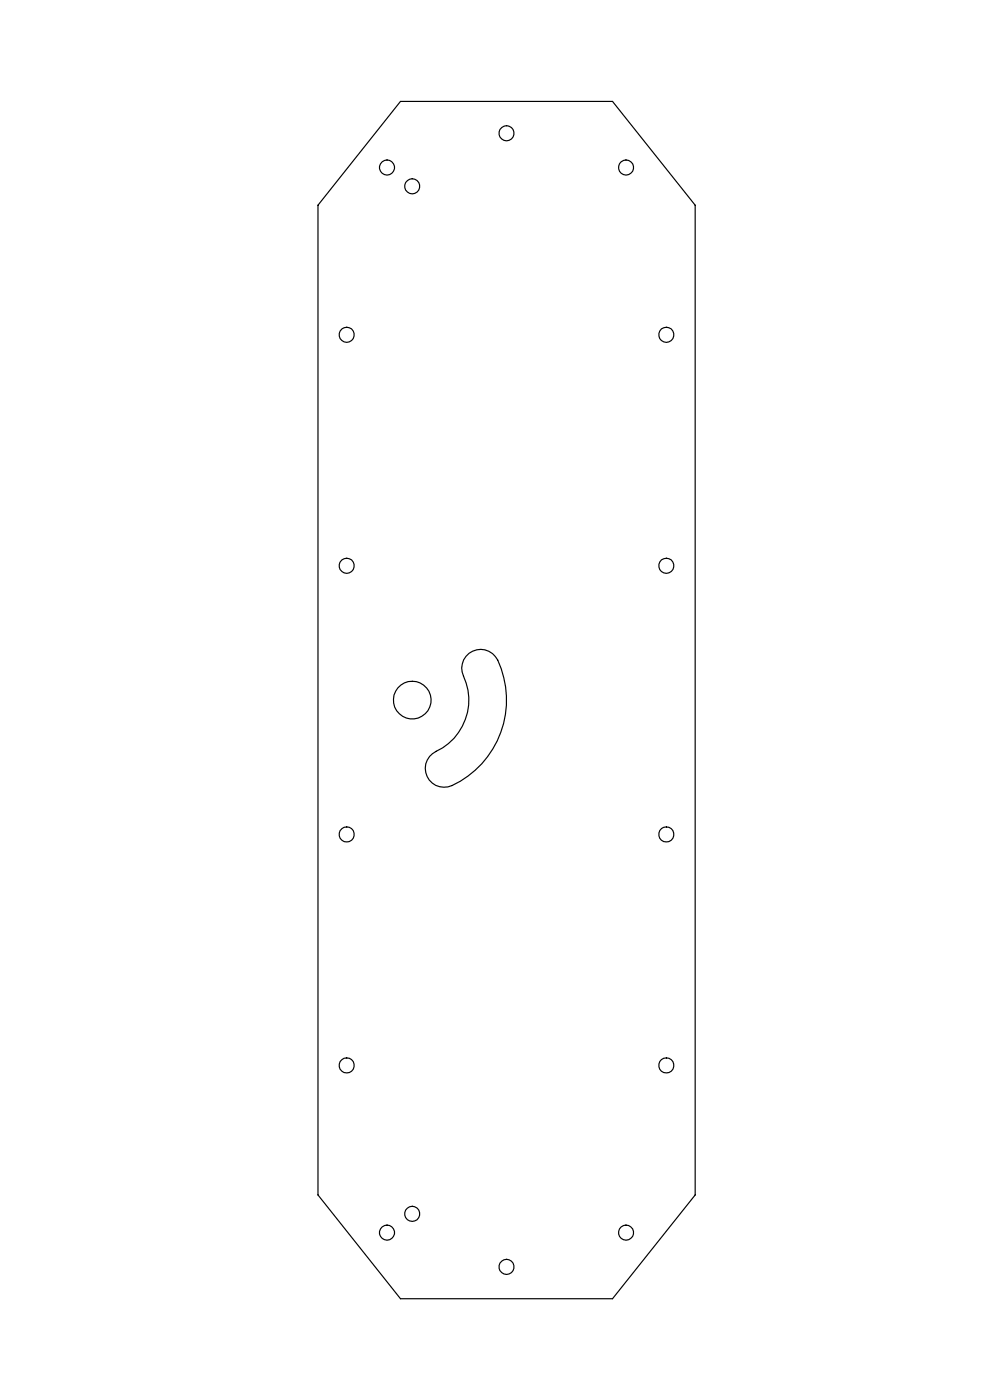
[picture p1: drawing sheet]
<svg xmlns="http://www.w3.org/2000/svg" width="210mm" height="297mm" viewBox="0 0 210 297" stroke-linecap="round" stroke-linejoin="round" font-family="sans-serif">
<g fill="none" stroke="#000" stroke-width=".25">
<path d="M84.9 21.5h45l17.6 22v210l-17.6 22h-45l-17.4-22v-210zM98.8 139.2a4 4 0 0 1 6.8 .8 19.9 19.9 0 0 1-10.6 26.9 4 4 0 0 1-4.6-2.6 4 4 0 0 1 2.1-4.9 12 12 0 0 0 5.8-16 3.9 3.9 0 0 1 .5-4.2z"/>
<circle cx="82.1" cy="35.5" r="1.59"/>
<circle cx="87.4" cy="39.5" r="1.6"/>
<circle cx="107.4" cy="28.3" r="1.6"/>
<circle cx="132.8" cy="35.5" r="1.6"/>
<circle cx="73.5" cy="71" r="1.6"/>
<circle cx="141.3" cy="71" r="1.6"/>
<circle cx="73.5" cy="120" r="1.6"/>
<circle cx="141.3" cy="120" r="1.6"/>
<circle cx="87.4" cy="148.5" r="4"/>
<circle cx="73.5" cy="177" r="1.6"/>
<circle cx="141.3" cy="177" r="1.6"/>
<circle cx="73.5" cy="226" r="1.6"/>
<circle cx="141.3" cy="226" r="1.6"/>
<circle cx="87.4" cy="257.5" r="1.6"/>
<circle cx="82.1" cy="261.5" r="1.59"/>
<circle cx="107.4" cy="268.8" r="1.6"/>
<circle cx="132.8" cy="261.5" r="1.6"/>
</g>
</svg>
